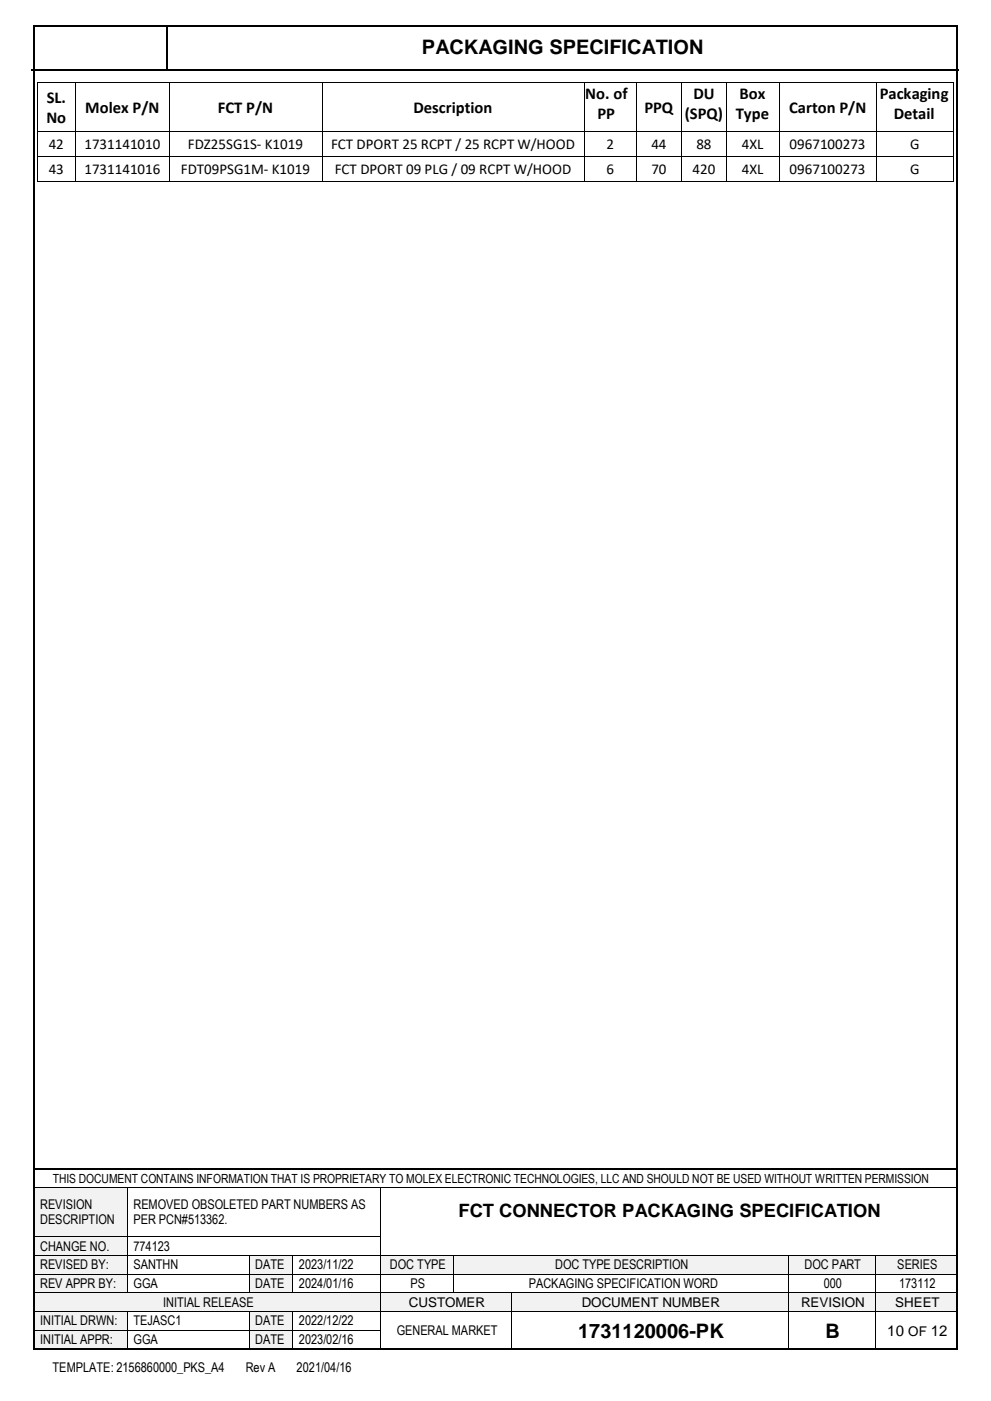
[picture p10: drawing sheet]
<svg xmlns="http://www.w3.org/2000/svg" width="210mm" height="297mm" viewBox="0 0 210 297" stroke-linecap="round" stroke-linejoin="round" font-family="sans-serif">
<defs><g id="words">
<g font-size="4.2">
<text x="89.4" y="11.5">PACKAGING SPECIFICATION</text>
<text x="122.5" y="283.5">1731120006-PK</text>
<text x="175" y="283.5">B</text>
</g>
<text font-size="3.9" x="97.2" y="258">FCT CONNECTOR PACKAGING SPECIFICATION</text>
<g font-size="3.5">
<text x="9.9" y="21.8">SL.</text>
<text x="18.1" y="24">Molex P/N</text>
<text x="46.2" y="24">FCT P/N</text>
<text x="87.6" y="24">Description</text>
<text x="124.1" y="21">No. of</text>
<text x="136.6" y="24">PPQ</text>
<text x="147" y="21">DU</text>
<text x="156.8" y="21">Box</text>
<text x="167.3" y="24">Carton P/N</text>
<text x="186.5" y="21">Packaging</text>
<text x="9.8" y="26.1">No</text>
<text x="126.6" y="25.3">PP</text>
<text x="145.1" y="25.3">(SPQ)</text>
<text x="155.9" y="25.3">Type</text>
<text x="189.4" y="25.3">Detail</text>
</g>
<g font-size="3.2">
<text x="10.3" y="31.6">42</text>
<text x="17.9" y="31.6">1731141010</text>
<text x="39.8" y="31.6">FDZ25SG1S- K1019</text>
<text x="70.2" y="31.6">FCT DPORT 25 RCPT / 25 RCPT W/HOOD</text>
<text x="128.6" y="31.6">2</text>
<text x="138.1" y="31.6">44</text>
<text x="147.6" y="31.6">88</text>
<text x="157.3" y="31.6">4XL</text>
<text x="167.4" y="31.6">0967100273</text>
<text x="192.9" y="31.6">G</text>
<text x="10.3" y="36.9">43</text>
<text x="17.9" y="36.9">1731141016</text>
<text x="38.4" y="36.9">FDT09PSG1M- K1019</text>
<text x="71" y="36.9">FCT DPORT 09 PLG / 09 RCPT W/HOOD</text>
<text x="128.6" y="36.9">6</text>
<text x="138.1" y="36.9">70</text>
<text x="146.8" y="36.9">420</text>
<text x="157.3" y="36.9">4XL</text>
<text x="167.4" y="36.9">0967100273</text>
<text x="192.9" y="36.9">G</text>
<text x="188.1" y="283.2">10 OF 12</text>
</g>
<g font-size="2.8">
<text x="8.5" y="256.2">REVISION</text>
<text x="28.3" y="256.2">REMOVED OBSOLETED PART NUMBERS AS</text>
<text x="8.5" y="259.5">DESCRIPTION</text>
<text x="28.3" y="259.5">PER PCN#513362.</text>
<text x="8.5" y="265.1">CHANGE NO.</text>
<text x="8.5" y="269">REVISED BY:</text>
<text x="28.3" y="265.1">774123</text>
<text x="28.3" y="269">SANTHN</text>
<text x="54.1" y="269">DATE</text>
<text x="63.3" y="269">2023/11/22</text>
<text x="82.7" y="269">DOC TYPE</text>
<text x="117.7" y="269">DOC TYPE DESCRIPTION</text>
<text x="170.6" y="269">DOC PART</text>
<text x="190.2" y="269">SERIES</text>
<text x="8.5" y="273">REV APPR BY:</text>
<text x="28.3" y="273">GGA</text>
<text x="54.1" y="273">DATE</text>
<text x="63.3" y="273">2024/01/16</text>
<text x="87" y="273">PS</text>
<text x="112.1" y="273">PACKAGING SPECIFICATION WORD</text>
<text x="174.6" y="273">000</text>
<text x="190.6" y="273">173112</text>
<text x="8.5" y="280.9">INITIAL DRWN:</text>
<text x="28.3" y="280.9">TEJASC1</text>
<text x="34.6" y="276.9">INITIAL RELEASE</text>
<text x="54.1" y="280.9">DATE</text>
<text x="63.3" y="280.9">2022/12/22</text>
<text x="86.7" y="276.9">CUSTOMER</text>
<text x="123.3" y="276.9">DOCUMENT NUMBER</text>
<text x="169.8" y="276.9">REVISION</text>
<text x="189.7" y="276.9">SHEET</text>
<text x="8.5" y="284.9">INITIAL APPR:</text>
<text x="28.3" y="284.9">GGA</text>
<text x="54.1" y="284.9">DATE</text>
<text x="63.3" y="284.9">2023/02/16</text>
<text x="84.1" y="283">GENERAL MARKET</text>
<text x="11.1" y="290.7">TEMPLATE: 2156860000_PKS_A4</text>
<text x="52.1" y="290.7">Rev A</text>
<text x="62.9" y="290.7">2021/04/16</text>
</g>
<text font-size="2.7" x="11.2" y="250.7">THIS DOCUMENT CONTAINS INFORMATION THAT IS PROPRIETARY TO MOLEX ELECTRONIC TECHNOLOGIES, LLC AND SHOULD NOT BE USED WITHOUT WRITTEN PERMISSION</text>
</g></defs>
<g fill="#000">
<path d="M35.2 5.3h.3v.3h-.3z" fill-rule="evenodd"/>
<path d="M35.2 14.6h.3v.4h-.3z" fill-rule="evenodd"/>
</g>
<path d="M6.7 14.8h28.5M35.4 5.6v9M35.5 14.8h167.7M7.2 247.8h195.7" fill="none" stroke="#000" stroke-width=".34"/>
<g fill="#f2f2f2">
<path d="M7.2 251.8h19.7v10.2h-19.7z" fill-rule="evenodd"/>
<path d="M8.5 253.7h17.8v3.2h-17.8z" fill-rule="evenodd"/>
<path d="M8.5 256.9h17.8v3.2h-17.8z" fill-rule="evenodd"/>
</g>
<path d="M7.2 251.6h19.7M27 251.7v10.3M27.1 251.6h53.5M80.7 251.7v10.3M80.7 251.6h122.2" fill="none" stroke="#000" stroke-width=".21"/>
<g fill="#000">
<path d="M26.9 251.5h.2v.2h-.2z" fill-rule="evenodd"/>
<path d="M80.6 251.5h.1v.2h-.1z" fill-rule="evenodd"/>
</g>
<g fill="#f2f2f2">
<path d="M7.2 262.3h19.7v3.7h-19.7z" fill-rule="evenodd"/>
<path d="M8.5 262.5h17.8v3.2h-17.8z" fill-rule="evenodd"/>
</g>
<path d="M7.2 262.1h19.7M27 262.2v3.8M27.1 262.1h53.5M80.7 262.2v3.8" fill="none" stroke="#000" stroke-width=".21"/>
<g fill="#000">
<path d="M26.9 262h.2v.2h-.2z" fill-rule="evenodd"/>
<path d="M80.6 262h.1v.2h-.1z" fill-rule="evenodd"/>
</g>
<g fill="#f2f2f2">
<path d="M7.2 266.2h19.7v3.8h-19.7z" fill-rule="evenodd"/>
<path d="M8.5 266.4h17.8v3.3h-17.8z" fill-rule="evenodd"/>
</g>
<g fill="#fff">
<path d="M27.1 266.2h25.7v3.8h-25.7z" fill-rule="evenodd"/>
<path d="M28.3 266.4h23.8v3.3h-23.8z" fill-rule="evenodd"/>
</g>
<g fill="#f2f2f2">
<path d="M52.9 266.2h9.1v3.8h-9.1z" fill-rule="evenodd"/>
<path d="M54.1 266.4h7.2v3.3h-7.2z" fill-rule="evenodd"/>
<path d="M80.7 266.2h15.2v3.8h-15.2z" fill-rule="evenodd"/>
<path d="M81.9 266.4h13.4v3.3h-13.4z" fill-rule="evenodd"/>
<path d="M96.2 266.2h70.8v3.8h-70.8z" fill-rule="evenodd"/>
<path d="M97.3 266.4h69v3.3h-69z" fill-rule="evenodd"/>
<path d="M167.1 266.2h18.4v3.8h-18.4z" fill-rule="evenodd"/>
<path d="M168.3 266.4h16.5v3.3h-16.5z" fill-rule="evenodd"/>
<path d="M185.6 266.2h17.3v3.8h-17.3z" fill-rule="evenodd"/>
<path d="M186.8 266.4h15.3v3.3h-15.3z" fill-rule="evenodd"/>
</g>
<g fill="none" stroke="#000" stroke-width=".21">
<path d="M7.2 266.1h19.7M27 266.2v3.8M27.1 266.1h25.7M52.8 266.2v3.8M52.9 266.1h9.1M62.1 266.2v3.8M62.2 266.1h18.4M80.7 266.2v3.8M80.7 266.1h15.3M96.1 266.2v3.8M96.2 266.1h70.8M167.1 266.2v3.8"/>
<path d="M167.2 266.1h18.3M185.6 266.2v3.8M185.7 266.1h17.2"/>
</g>
<g fill="#000">
<path d="M26.9 266h.2v.2h-.2z" fill-rule="evenodd"/>
<path d="M52.8 266h.1v.2h-.1z" fill-rule="evenodd"/>
<path d="M62 266h.2v.2h-.2z" fill-rule="evenodd"/>
<path d="M80.6 266h.1v.2h-.1z" fill-rule="evenodd"/>
<path d="M96 266h.2v.2h-.2z" fill-rule="evenodd"/>
<path d="M167 266h.2v.2h-.2z" fill-rule="evenodd"/>
<path d="M185.5 266h.2v.2h-.2z" fill-rule="evenodd"/>
</g>
<g fill="#f2f2f2">
<path d="M7.2 270.1h19.7v3.8h-19.7z" fill-rule="evenodd"/>
<path d="M8.5 270.4h17.8v3.2h-17.8z" fill-rule="evenodd"/>
</g>
<g fill="#fff">
<path d="M27.1 270.1h25.7v3.8h-25.7z" fill-rule="evenodd"/>
<path d="M28.3 270.4h23.8v3.2h-23.8z" fill-rule="evenodd"/>
</g>
<g fill="#f2f2f2">
<path d="M52.9 270.1h9.1v3.8h-9.1z" fill-rule="evenodd"/>
<path d="M54.1 270.4h7.2v3.2h-7.2z" fill-rule="evenodd"/>
</g>
<g fill="#fff">
<path d="M62.2 270.1h18.3v3.8h-18.3z" fill-rule="evenodd"/>
<path d="M63.3 270.4h16.6v3.2h-16.6z" fill-rule="evenodd"/>
</g>
<g fill="none" stroke="#000" stroke-width=".21">
<path d="M7.2 270h19.7M27 270.1v3.8M27.1 270h25.7M52.8 270.1v3.8M52.9 270h9.1M62.1 270.1v3.8M62.2 270h18.4M80.7 270.1v3.8M80.7 270h15.3M96.1 270.1v3.8M96.2 270h70.8M167.1 270.1v3.8"/>
<path d="M167.2 270h18.3M185.6 270.1v3.8M185.7 270h17.2"/>
</g>
<g fill="#000">
<path d="M26.9 270h.2v.1h-.2z" fill-rule="evenodd"/>
<path d="M52.8 270h.1v.1h-.1z" fill-rule="evenodd"/>
<path d="M62 270h.2v.1h-.2z" fill-rule="evenodd"/>
<path d="M80.6 270h.1v.1h-.1z" fill-rule="evenodd"/>
<path d="M96 270h.2v.1h-.2z" fill-rule="evenodd"/>
<path d="M167 270h.2v.1h-.2z" fill-rule="evenodd"/>
<path d="M185.5 270h.2v.1h-.2z" fill-rule="evenodd"/>
</g>
<g fill="#f2f2f2">
<path d="M7.2 274.1h73.3v3.8h-73.3z" fill-rule="evenodd"/>
<path d="M8.5 274.4h71.4v3.2h-71.4z" fill-rule="evenodd"/>
<path d="M80.7 274.1h27.6v3.8h-27.6z" fill-rule="evenodd"/>
<path d="M81.9 274.4h25.7v3.2h-25.7z" fill-rule="evenodd"/>
<path d="M108.5 274.1h58.5v3.8h-58.5z" fill-rule="evenodd"/>
<path d="M109.7 274.4h56.6v3.2h-56.6z" fill-rule="evenodd"/>
<path d="M167.1 274.1h18.4v3.8h-18.4z" fill-rule="evenodd"/>
<path d="M168.3 274.4h16.5v3.2h-16.5z" fill-rule="evenodd"/>
<path d="M185.6 274.1h17.3v3.8h-17.3z" fill-rule="evenodd"/>
<path d="M186.8 274.4h15.3v3.2h-15.3z" fill-rule="evenodd"/>
</g>
<g fill="none" stroke="#000" stroke-width=".21">
<path d="M7.2 274h19.7M27.1 274h25.7M52.9 274h9.1M62.2 274h18.4M80.7 274.1v3.8M80.7 274h15.3M96.2 274h12.2M108.4 274.1v3.8M108.5 274h58.5M167.1 274.1v3.8M167.2 274h18.3M185.6 274.1v3.8"/>
<path d="M185.7 274h17.2"/>
</g>
<g fill="#000">
<path d="M26.9 273.9h.2v.2h-.2z" fill-rule="evenodd"/>
<path d="M52.8 273.9h.1v.2h-.1z" fill-rule="evenodd"/>
<path d="M62 273.9h.2v.2h-.2z" fill-rule="evenodd"/>
<path d="M80.6 273.9h.1v.2h-.1z" fill-rule="evenodd"/>
<path d="M96 273.9h.2v.2h-.2z" fill-rule="evenodd"/>
<path d="M108.4 273.9h.1v.2h-.1z" fill-rule="evenodd"/>
<path d="M167 273.9h.2v.2h-.2z" fill-rule="evenodd"/>
<path d="M185.5 273.9h.2v.2h-.2z" fill-rule="evenodd"/>
</g>
<g fill="#f2f2f2">
<path d="M7.2 278h19.7v3.8h-19.7z" fill-rule="evenodd"/>
<path d="M8.5 278.3h17.8v3.3h-17.8z" fill-rule="evenodd"/>
<path d="M52.9 278h9.1v3.8h-9.1z" fill-rule="evenodd"/>
<path d="M54.1 278.3h7.2v3.3h-7.2z" fill-rule="evenodd"/>
</g>
<g fill="#fff">
<path d="M108.5 278h58.5v8h-58.5z" fill-rule="evenodd"/>
<path d="M109.7 279.6h56.6v4.9h-56.6z" fill-rule="evenodd"/>
<path d="M167.1 278h18.4v8h-18.4z" fill-rule="evenodd"/>
<path d="M168.3 279.6h16.5v4.9h-16.5z" fill-rule="evenodd"/>
<path d="M185.6 278h17.3v8h-17.3z" fill-rule="evenodd"/>
<path d="M186.8 280.2h15.3v3.6h-15.3z" fill-rule="evenodd"/>
</g>
<g fill="none" stroke="#000" stroke-width=".21">
<path d="M7.2 278h19.7M27 278v3.8M27.1 278h25.7M52.8 278v3.8M52.9 278h9.1M62.1 278v3.8M62.2 278h18.4M80.7 278v3.8M80.7 278h27.7M108.4 278v3.8M108.5 278h58.5M167.1 278v3.8"/>
<path d="M167.2 278h18.3M185.6 278v3.8M185.7 278h17.2"/>
</g>
<g fill="#000">
<path d="M26.9 277.9h.2v.1h-.2z" fill-rule="evenodd"/>
<path d="M52.8 277.9h.1v.1h-.1z" fill-rule="evenodd"/>
<path d="M62 277.9h.2v.1h-.2z" fill-rule="evenodd"/>
<path d="M80.6 277.9h.1v.1h-.1z" fill-rule="evenodd"/>
<path d="M108.4 277.9h.1v.1h-.1z" fill-rule="evenodd"/>
<path d="M167 277.9h.2v.1h-.2z" fill-rule="evenodd"/>
<path d="M185.5 277.9h.2v.1h-.2z" fill-rule="evenodd"/>
</g>
<g fill="#f2f2f2">
<path d="M7.2 282h19.7v4h-19.7z" fill-rule="evenodd"/>
<path d="M8.5 282.4h17.8v3.2h-17.8z" fill-rule="evenodd"/>
<path d="M52.9 282h9.1v4h-9.1z" fill-rule="evenodd"/>
<path d="M54.1 282.4h7.2v3.2h-7.2z" fill-rule="evenodd"/>
</g>
<g fill="none" stroke="#000" stroke-width=".21">
<path d="M8 17.7v10.1M8 17.6h7.9M16 17.7v10.1M16.1 17.6h19.7M35.9 17.7v10.1M36 17.6h32.2M68.3 17.7v10.1M68.4 17.6h55.4M123.8 17.7v10.1M123.9 17.6h11M135 17.7v10.1M135.1 17.6h9.3"/>
<path d="M144.5 17.7v10.1M144.6 17.6h9.4M154 17.7v10.1M154.1 17.6h11M165.1 17.7v10.1M165.2 17.6h20.5M185.8 17.7v10.1M185.9 17.6h16.1M202.1 17.7v10.1M8 28v5.1M8 33.2v5.1M8 27.9h7.9"/>
<path d="M8 33.2h7.9M8 38.4h7.9M16 28v5.1M16 33.2v5.1M16.1 27.9h19.7M16.1 33.2h19.7M16.1 38.4h19.7M35.9 28v5.1M35.9 33.2v5.1M36 27.9h32.2M36 33.2h32.2M36 38.4h32.2"/>
<path d="M68.3 28v5.1M68.3 33.2v5.1M68.4 27.9h55.4M68.4 33.2h55.4M68.4 38.4h55.4M123.8 28v5.1M123.8 33.2v5.1M123.9 27.9h11M123.9 33.2h11M123.9 38.4h11M135 28v5.1M135 33.2v5.1"/>
<path d="M135.1 27.9h9.3M135.1 33.2h9.3M135.1 38.4h9.3M144.5 28v5.1M144.5 33.2v5.1M144.6 27.9h9.4M144.6 33.2h9.4M144.6 38.4h9.4M154 28v5.1M154 33.2v5.1M154.1 27.9h11M154.1 33.2h11"/>
<path d="M154.1 38.4h11M165.1 28v5.1M165.1 33.2v5.1M165.2 27.9h20.5M165.2 33.2h20.5M165.2 38.4h20.5M185.8 28v5.1M185.8 33.2v5.1M185.9 27.9h16.1M185.9 33.2h16.1M185.9 38.4h16.1M202.1 28v5.1"/>
<path d="M202.1 33.2v5.1M7.2 281.9h19.7M7.2 286.1h19.7M27 282v4M27.1 281.9h25.7M27.1 286.1h25.7M52.8 282v4M52.9 281.9h9.1M52.9 286.1h9.1M62.1 282v4M62.2 281.9h18.4M62.2 286.1h18.4"/>
<path d="M80.7 282v4M80.7 286.1h27.7M108.4 282v4M108.5 286.1h58.5M167.1 282v4M167.2 286.1h18.3M185.6 282v4M185.7 286.1h17.2"/>
</g>
<g fill="#000">
<path d="M7 5.3h.4v.3h-.4z" fill-rule="evenodd"/>
<path d="M7 5.3h.4v.3h-.4z" fill-rule="evenodd"/>
<path d="M7.9 17.5h.1v.2h-.1z" fill-rule="evenodd"/>
<path d="M7.9 17.5h.1v.2h-.1z" fill-rule="evenodd"/>
<path d="M15.9 17.5h.2v.2h-.2z" fill-rule="evenodd"/>
<path d="M35.8 17.5h.2v.2h-.2z" fill-rule="evenodd"/>
<path d="M68.2 17.5h.2v.2h-.2z" fill-rule="evenodd"/>
<path d="M123.8 17.5h.1v.2h-.1z" fill-rule="evenodd"/>
<path d="M134.9 17.5h.2v.2h-.2z" fill-rule="evenodd"/>
<path d="M144.4 17.5h.2v.2h-.2z" fill-rule="evenodd"/>
<path d="M154 17.5h.1v.2h-.1z" fill-rule="evenodd"/>
<path d="M165.1 17.5h.1v.2h-.1z" fill-rule="evenodd"/>
<path d="M185.7 17.5h.2v.2h-.2z" fill-rule="evenodd"/>
<path d="M202 17.5h.2v.2h-.2z" fill-rule="evenodd"/>
<path d="M202 17.5h.2v.2h-.2z" fill-rule="evenodd"/>
<path d="M202.7 5.3h.4v.3h-.4z" fill-rule="evenodd"/>
<path d="M202.7 5.3h.4v.3h-.4z" fill-rule="evenodd"/>
<path d="M7.9 27.8h.1v.2h-.1z" fill-rule="evenodd"/>
<path d="M7.9 33.1h.1v.1h-.1z" fill-rule="evenodd"/>
<path d="M7.9 38.3h.1v.2h-.1z" fill-rule="evenodd"/>
<path d="M7.9 38.3h.1v.2h-.1z" fill-rule="evenodd"/>
<path d="M15.9 27.8h.2v.2h-.2z" fill-rule="evenodd"/>
<path d="M15.9 33.1h.2v.1h-.2z" fill-rule="evenodd"/>
<path d="M15.9 38.3h.2v.2h-.2z" fill-rule="evenodd"/>
<path d="M35.8 27.8h.2v.2h-.2z" fill-rule="evenodd"/>
<path d="M35.8 33.1h.2v.1h-.2z" fill-rule="evenodd"/>
<path d="M35.8 38.3h.2v.2h-.2z" fill-rule="evenodd"/>
<path d="M68.2 27.8h.2v.2h-.2z" fill-rule="evenodd"/>
<path d="M68.2 33.1h.2v.1h-.2z" fill-rule="evenodd"/>
<path d="M68.2 38.3h.2v.2h-.2z" fill-rule="evenodd"/>
<path d="M123.8 27.8h.1v.2h-.1z" fill-rule="evenodd"/>
<path d="M123.8 33.1h.1v.1h-.1z" fill-rule="evenodd"/>
<path d="M123.8 38.3h.1v.2h-.1z" fill-rule="evenodd"/>
<path d="M134.9 27.8h.2v.2h-.2z" fill-rule="evenodd"/>
<path d="M134.9 33.1h.2v.1h-.2z" fill-rule="evenodd"/>
<path d="M134.9 38.3h.2v.2h-.2z" fill-rule="evenodd"/>
<path d="M144.4 27.8h.2v.2h-.2z" fill-rule="evenodd"/>
<path d="M144.4 33.1h.2v.1h-.2z" fill-rule="evenodd"/>
<path d="M144.4 38.3h.2v.2h-.2z" fill-rule="evenodd"/>
<path d="M154 27.8h.1v.2h-.1z" fill-rule="evenodd"/>
<path d="M154 33.1h.1v.1h-.1z" fill-rule="evenodd"/>
<path d="M154 38.3h.1v.2h-.1z" fill-rule="evenodd"/>
<path d="M165.1 27.8h.1v.2h-.1z" fill-rule="evenodd"/>
<path d="M165.1 33.1h.1v.1h-.1z" fill-rule="evenodd"/>
<path d="M165.1 38.3h.1v.2h-.1z" fill-rule="evenodd"/>
<path d="M185.7 27.8h.2v.2h-.2z" fill-rule="evenodd"/>
<path d="M185.7 33.1h.2v.1h-.2z" fill-rule="evenodd"/>
<path d="M185.7 38.3h.2v.2h-.2z" fill-rule="evenodd"/>
<path d="M202 27.8h.2v.2h-.2z" fill-rule="evenodd"/>
<path d="M202 33.1h.2v.1h-.2z" fill-rule="evenodd"/>
<path d="M202 38.3h.2v.2h-.2z" fill-rule="evenodd"/>
<path d="M202 38.3h.2v.2h-.2z" fill-rule="evenodd"/>
<path d="M7 285.7h.4v.3h-.4z" fill-rule="evenodd"/>
<path d="M7 285.7h.4v.3h-.4z" fill-rule="evenodd"/>
<path d="M26.9 281.8h.2v.2h-.2z" fill-rule="evenodd"/>
<path d="M26.9 286h.2v.2h-.2z" fill-rule="evenodd"/>
<path d="M52.8 281.8h.1v.2h-.1z" fill-rule="evenodd"/>
<path d="M52.8 286h.1v.2h-.1z" fill-rule="evenodd"/>
<path d="M62 281.8h.2v.2h-.2z" fill-rule="evenodd"/>
<path d="M62 286h.2v.2h-.2z" fill-rule="evenodd"/>
<path d="M80.6 281.8h.1v.2h-.1z" fill-rule="evenodd"/>
<path d="M80.6 286h.1v.2h-.1z" fill-rule="evenodd"/>
<path d="M108.4 281.8h.1v.2h-.1z" fill-rule="evenodd"/>
<path d="M108.4 286h.1v.2h-.1z" fill-rule="evenodd"/>
<path d="M167 281.8h.2v.2h-.2z" fill-rule="evenodd"/>
<path d="M167 286h.2v.2h-.2z" fill-rule="evenodd"/>
<path d="M185.5 281.8h.2v.2h-.2z" fill-rule="evenodd"/>
<path d="M185.5 286h.2v.2h-.2z" fill-rule="evenodd"/>
<path d="M202.7 285.7h.4v.3h-.4z" fill-rule="evenodd"/>
<path d="M202.7 285.7h.4v.3h-.4z" fill-rule="evenodd"/>
</g>
<path d="M7.2 5.6v280.1M7.4 5.5h195.3M202.9 5.6v280.1M7.4 285.9h195.3" fill="none" stroke="#000" stroke-width=".34"/>
<use href="#words"/>
</svg>
